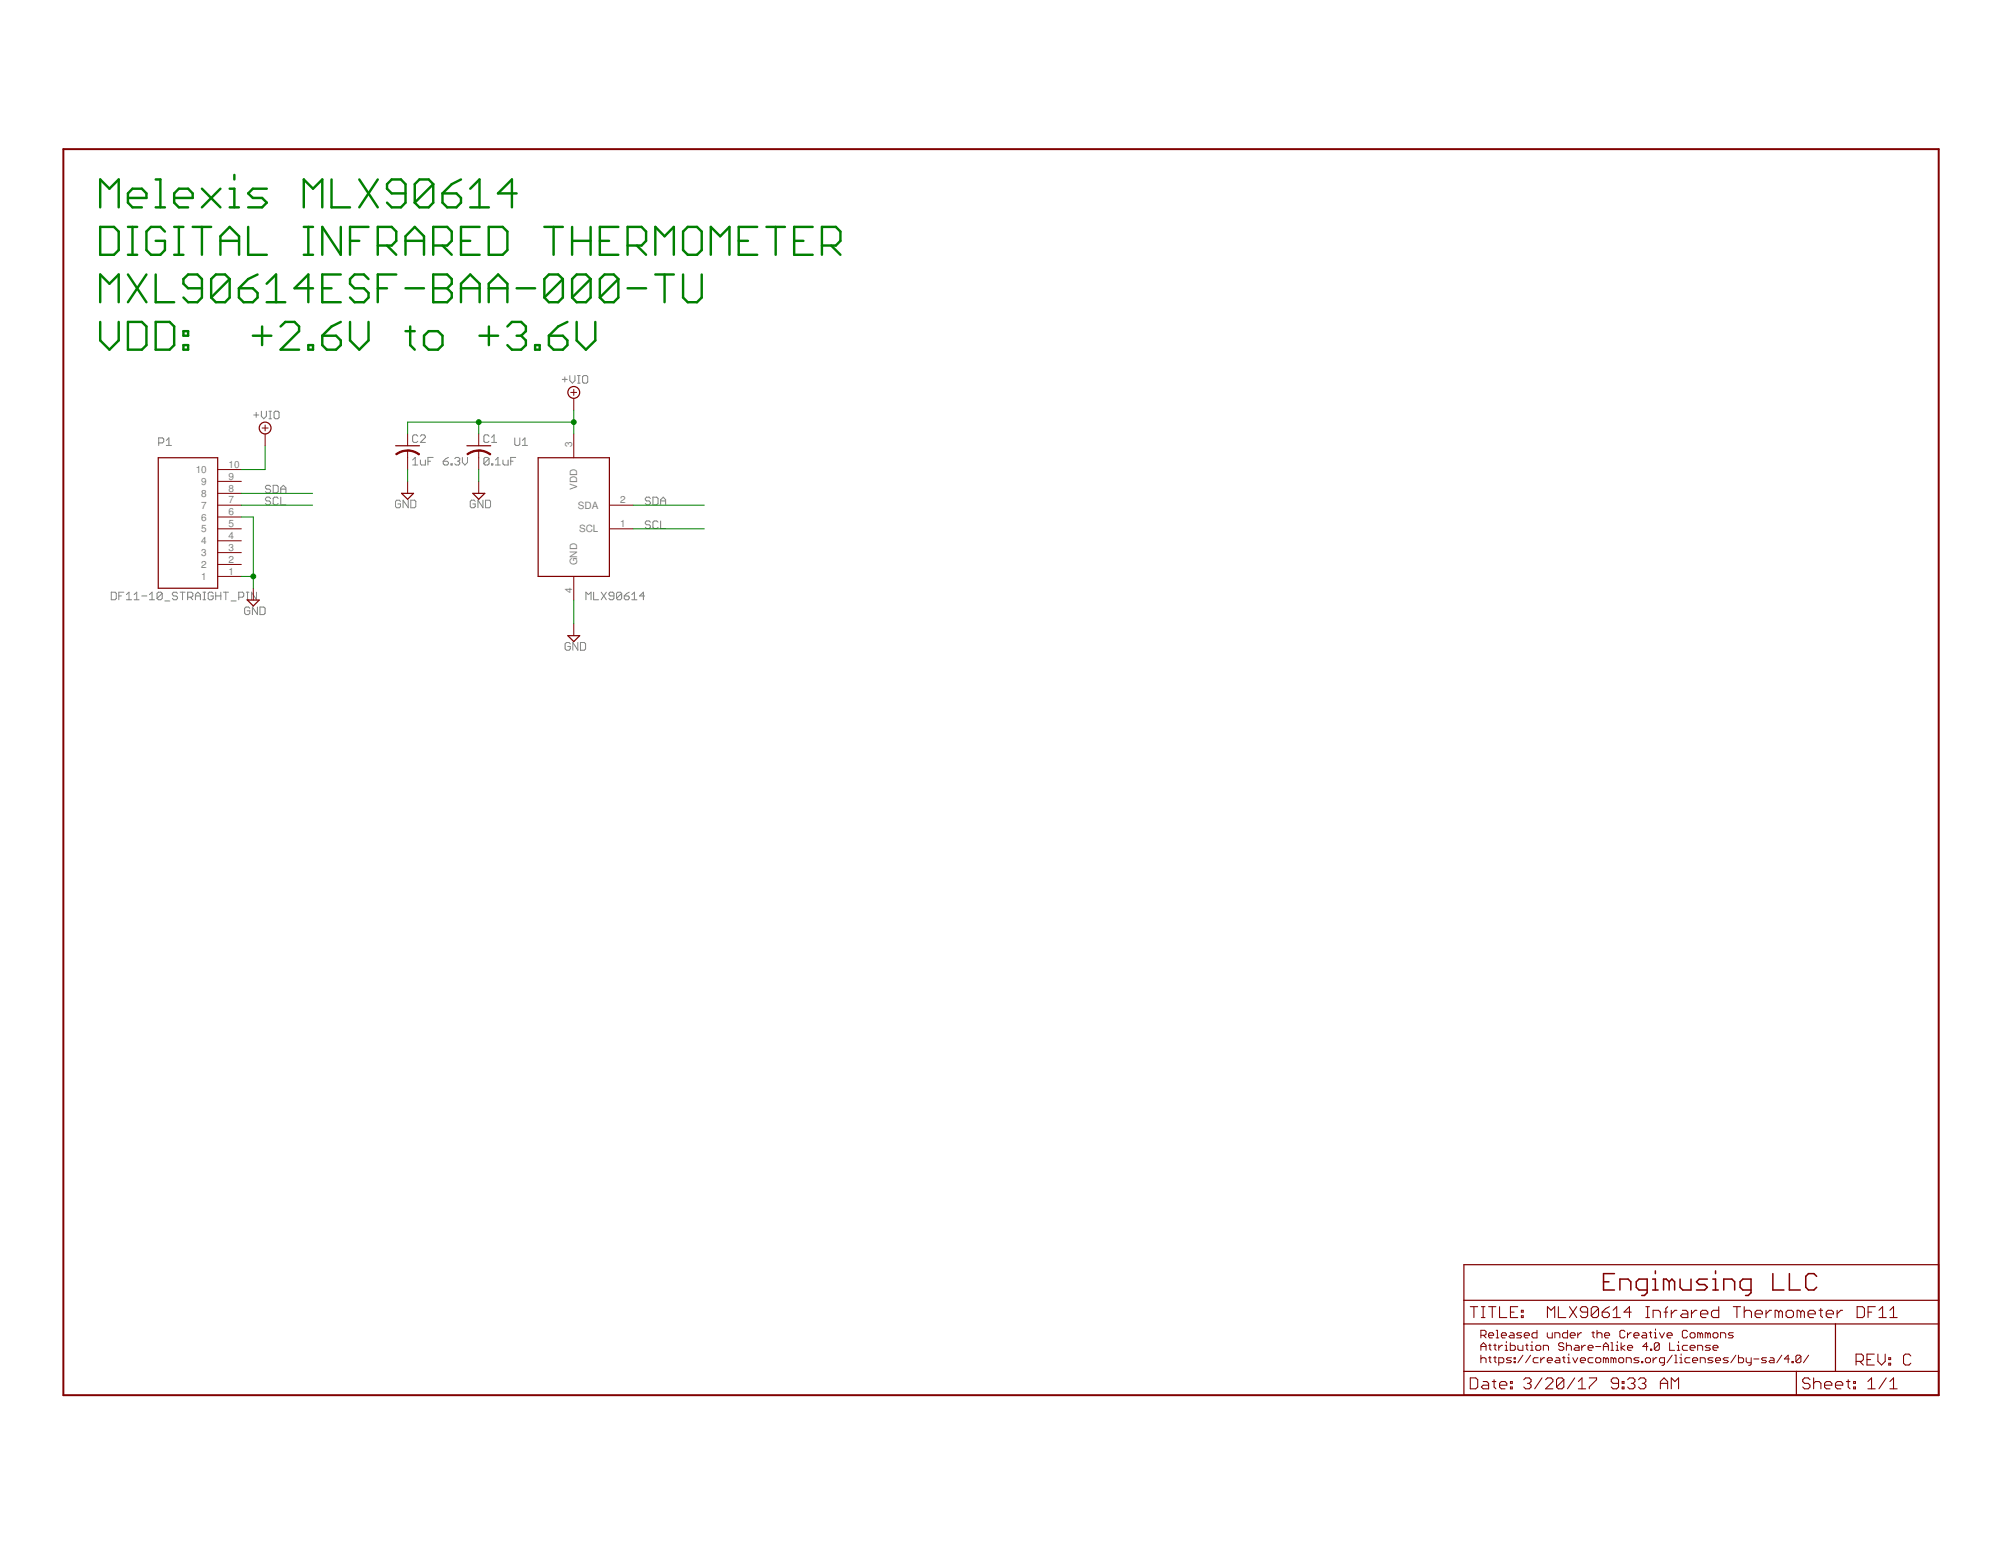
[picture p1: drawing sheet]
<svg xmlns="http://www.w3.org/2000/svg" width="279mm" height="216mm" viewBox="0 0 279 216" stroke-linecap="round" stroke-linejoin="round" font-family="sans-serif">
<defs><g id="words">
<g font-size="1.4" fill="#808080">
<text x="31.9" y="65.3">10</text>
<text x="79.9" y="62.4" transform="rotate(-90 79.9 62.4)">3</text>
<text x="27.3" y="66.1">10</text>
<text x="28.1" y="71">7</text>
<text x="28.1" y="69.4">8</text>
<text x="28.1" y="67.7">9</text>
<text x="31.9" y="72">6</text>
<text x="31.9" y="70.3">7</text>
<text x="31.9" y="68.7">8</text>
<text x="31.9" y="67">9</text>
<text x="80.6" y="68.4" transform="rotate(-90 80.6 68.4)">VDD</text>
<text x="80.7" y="71">SDA</text>
<text x="86.6" y="70.3">2</text>
<text x="28.1" y="77.7">3</text>
<text x="28.1" y="76">4</text>
<text x="28.1" y="74.4">5</text>
<text x="28.1" y="72.7">6</text>
<text x="31.9" y="76.9">3</text>
<text x="31.9" y="75.3">4</text>
<text x="31.9" y="73.6">5</text>
<text x="80.8" y="74.4">SCL</text>
<text x="86.6" y="73.6">1</text>
<text x="28.1" y="81">1</text>
<text x="28.1" y="79.3">2</text>
<text x="31.9" y="80.3">1</text>
<text x="31.9" y="78.6">2</text>
<text x="79.9" y="82.8" transform="rotate(-90 79.9 82.8)">4</text>
<text x="80.6" y="79" transform="rotate(-90 80.6 79)">GND</text>
</g>
</g></defs>
<g fill="none" stroke="#808080" stroke-width=".14">
<path d="M35.4 58h.7M35.8 57.6v.7M36.5 57.4v.7l.3 .4 .4-.4v-.7M37.5 58.5h.4M37.5 57.4h.4M37.7 57.4v1.1M38.3 57.6l.1-.2h.4l.2 .2v.7l-.2 .2h-.4l-.1-.2zM78.5 53h.7M78.9 52.6v.7M79.6 52.5v.6l.3 .4 .4-.4v-.6M80.6 53.5h.4M80.6 52.5h.4"/>
<path d="M80.8 52.5v1M81.3 52.6l.2-.1h.4l.2 .1v.7l-.2 .2h-.4l-.2-.2zM22.2 61.8h.5l.2-.1v-.4l-.2-.1h-.5v1M23.2 62.2h.7M23.2 61.5l.4-.3v1M37.8 69.6l-.2-.2h-.3l-.2 .2v.2l.2 .2h.3l.2 .1v.2l-.2 .2h-.3l-.2-.2M37.8 67.9l-.2-.1h-.3l-.2 .1v.2l.2 .2h.3l.2 .2v.2l-.2 .1h-.3l-.2-.1M38.1 67.8h.6l.1 .1v.8l-.1 .1h-.6zM38.8 69.6l-.1-.2h-.4l-.2 .2v.7l.2 .2h.4l.1-.2M39.2 69.4v1.1h.7M39.2 68.8v-.7l.4-.3 .3 .3v.7M39.2 68.3h.7"/>
<path d="M55.9 70l-.1-.2h-.4l-.2 .2v.7l.2 .2h.4l.1-.2v-.3h-.3M57 69.8v1.1l-.7-1.1v1.1M57.4 69.8h.5l.2 .2v.7l-.2 .2h-.5zM57.6 64.9h.7M57.6 64.2l.4-.3v1M58.3 60.9l-.2-.2h-.3l-.2 .2v.7l.2 .2h.3l.2-.2M58.7 64.2v.6l.2 .1h.5v-.7M58.7 60.9l.2-.2h.3l.2 .2v.2l-.7 .7h.7M59.8 64.4h.3M60.5 63.9h-.7v1M61.9 64.4h.5l.2 .2v.2l-.2 .1h-.3l-.2-.1zM62.6 63.9l-.3 .2-.4 .3"/>
<path d="M63 64.8h.1v.1h-.1zM63.5 64.1l.2-.2h.3l.2 .2v.1l-.2 .2M63.9 64.4h.1M64 64.4l.2 .2v.2l-.2 .1h-.3l-.2-.1M64.6 63.9v.7l.3 .3 .4-.3v-.7M66.4 70l-.2-.2h-.4l-.1 .2v.7l.1 .2h.4l.2-.2v-.3h-.4M67.4 69.8v1.1l-.7-1.1v1.1M67.8 69.8h.5l.2 .2v.7l-.2 .2h-.5zM68.3 64.1v.7l-.2 .1h-.4l-.1-.1M68.3 60.9l-.2-.2h-.4l-.1 .2v.7l.1 .2h.4l.2-.2M68.3 64.1l-.2-.2h-.4l-.1 .2v.7M68.3 64.1l-.7 .7"/>
<path d="M68.6 64.8h.2v.1h-.2zM68.6 61.8h.7M68.6 61.1l.4-.4v1.1M69.2 64.9h.7M69.2 64.2l.3-.3v1M70.2 64.2v.6l.2 .1h.6v-.7M71.3 64.4h.3M71.9 61.2v.8l.2 .2h.3l.2-.2v-.8M72 63.9h-.7v1M72.9 62.2h.8M72.9 61.5l.4-.3v1M90.8 72.9l-.2-.2h-.3l-.2 .2v.2l.2 .2h.3l.2 .1v.2l-.2 .2h-.3l-.2-.2"/>
<path d="M90.8 69.6l-.2-.2h-.3l-.2 .2v.2l.2 .2h.3l.2 .1v.2l-.2 .2h-.3l-.2-.2M91.2 69.4h.5l.2 .2v.7l-.2 .2h-.5zM91.9 72.9l-.2-.2h-.3l-.2 .2v.7l.2 .2h.3l.2-.2M92.2 72.7v1.1h.7M92.2 70.5v-.7l.4-.4 .3 .4v.7M92.2 70h.7M15.5 82.7h.6l.1 .2v.7l-.1 .2h-.6zM16.6 83.2h.4M17.3 82.7h-.7v1.1M17.7 83.8h.7M17.7 83l.3-.3v1.1M18.7 83.8h.7"/>
<path d="M18.7 83l.4-.3v1.1M19.8 83.2h.7M20.9 83.8h.7M20.9 83l.3-.3v1.1M22.6 82.9v.7l-.1 .2h-.4l-.2-.2M22.6 82.9l-.1-.2h-.4l-.2 .2v.7M22.6 82.9l-.7 .7M23 83.9h.7M24.8 82.9l-.2-.2h-.3l-.2 .2v.1l.2 .2h.3l.2 .2v.2l-.2 .2h-.3l-.2-.2M25.1 82.7h.7M25.5 82.7v1.1M26.2 83.4h.5l.2-.2v-.3l-.2-.2h-.5v1.1"/>
<path d="M26.6 83.4l.3 .4M27.3 83.2h.7M27.3 83.8v-.8l.3-.3 .4 .3v.8M28.3 83.8h.4M28.3 82.7h.4M28.5 82.7v1.1M29.8 82.9l-.2-.2h-.4l-.1 .2v.7l.1 .2h.4l.2-.2v-.4h-.4M30.1 83.2h.7M30.1 82.7v1.1M30.8 82.7v1.1M31.2 82.7h.7M31.5 82.7v1.1"/>
<path d="M32.3 83.9h.7M33.3 83.4h.6l.1-.2v-.3l-.1-.2h-.6v1.1M34.4 83.8h.4M34.4 82.7h.4M34.6 82.7v1.1M34.9 84.9l-.2-.1h-.3l-.2 .1v.7l.2 .2h.3l.2-.2v-.3h-.4M35.8 82.7v1.1l-.7-1.1v1.1M35.9 84.8v1l-.7-1v1M36.3 84.8h.5l.2 .1v.7l-.2 .2h-.5zM79.6 89.9l-.1-.2h-.4l-.2 .2v.7l.2 .2h.4l.1-.2v-.3h-.3M80.7 89.7v1.1l-.7-1.1v1.1M81 89.7h.6l.2 .2v.7l-.2 .2h-.6z"/>
<path d="M81.8 83.8v-1.1l.4 .3 .3-.3v1.1M82.9 82.7v1.1h.7M83.9 82.7l.8 1.1M84.7 82.7l-.8 1.1M85.7 83.2h-.5l-.2-.2v-.1l.2-.2h.4l.1 .2v.7l-.1 .2h-.4l-.2-.2M86.8 82.9v.7l-.2 .2h-.3l-.2-.2M86.8 82.9l-.2-.2h-.3l-.2 .2v.7M86.8 82.9l-.7 .7M87.2 83.2h.5l.2 .2v.2l-.2 .2h-.4l-.1-.2zM87.9 82.7l-.7 .5M88.2 83.8h.7M88.2 83l.4-.3v1.1"/>
<path d="M90 83.2h-.7l.5-.5v1.1"/>
</g>
<path d="M8.8 20.8h261.9v174h-261.9z" fill="none" stroke="#800000" stroke-width=".28"/>
<g fill="none" stroke="#800000" stroke-width=".17">
<path d="M22.1 63.9h8.3v18.2h-8.3zM55.2 62.3h3.4M56.1 68.9h1.6l-.8 .8zM65.2 62.3h3.3M66 68.9h1.7l-.9 .8zM75.1 63.9h10v16.6h-10zM34.5 83.8h1.7l-.8 .8zM79.3 88.8h1.6l-.8 .8zM204.4 176.6h66.3v18.2h-66.3zM204.4 184.9h66.3M204.4 191.5h66.3M204.4 181.6h66.3"/>
<path d="M250.8 191.5v3.3M256.3 184.9v6.6"/>
<circle cx="37" cy="59.8" r=".83"/>
<circle cx="80.1" cy="54.8" r=".83"/>
</g>
<g fill="none" stroke="#800000" stroke-width=".14">
<path d="M36.6 59.8h.8M37 59.4v.8M79.7 54.8h.8M80.1 54.4v.8M80.1 55.6v1.7M30.4 73.9h3.3M30.4 70.5h3.3M30.4 78.8h3.3M30.4 77.2h3.3M30.4 75.5h3.3M30.4 72.2h3.3M30.4 68.9h3.3"/>
<path d="M30.4 67.2h3.3M30.4 65.6h3.3M37 60.6v1.7M56.9 60.6v1.7M56.9 62.9v2.7M56.9 67.2v1.7M66.8 60.6v1.7M66.8 62.9v2.7M66.8 67.2v1.7M80.1 60.6v3.3M85.1 73.9h3.3M85.1 70.5h3.3"/>
<path d="M30.4 80.5h3.3M35.4 82.1v1.7M80.1 80.5v3.3M80.1 87.1v1.7M206.8 186.5h.5l.2-.2v-.4l-.2-.1h-.5v1M206.8 188.6v-.7l.3-.4 .4 .4v.7M206.8 189.3v1M206.8 189.8l.1-.2h.4l.2 .2v.5M206.8 188h.7M207.1 186.5l.4 .3M207.9 186.5h.7v-.2l-.2-.2h-.4l-.1 .2v.3l.1 .2h.4M207.9 187.9h.3"/>
<path d="M207.9 189.6h.3M208 187.7v.7l.2 .2M208 189.4v.7l.2 .2M208.6 187.9h.3M208.6 189.6h.3M208.7 187.7v.7l.2 .2M208.7 189.4v.7l.2 .2M208.9 185.8h.2v1M208.9 186.8h.4M209.3 187.9v.7M209.3 190.3h.5l.2-.2v-.3l-.2-.2h-.5v1.1M209.6 186.5h.7v-.2l-.1-.2h-.4l-.2 .2v.3l.2 .2h.4"/>
<path d="M209.8 187.9h-.2l-.3 .3M210.2 187.9h.1v.7M210.2 188.6h.3M210.3 187.3v.2M210.9 186.1h.3l.2 .2v.5h-.5l-.2-.2 .2-.1h.5M210.9 187.5v1.1h.5l.2-.2v-.4l-.2-.1h-.5M211.1 189.6h-.6l-.2 .2 .2 .2h.4l.2 .1-.2 .2h-.6M211.4 189.6h.2v.2h-.2zM211.4 190.1h.2v.2h-.2zM211.9 187.9v.5l.2 .2h.5v-.7M212.5 186.1h-.6l-.1 .2 .1 .2h.4l.2 .1-.2 .2h-.5M212.6 189.3l-.7 1"/>
<path d="M212.8 186.5h.8v-.2l-.2-.2h-.4l-.2 .2v.3l.2 .2h.4M213 187.9h.4M213.2 187.7v.7l.2 .2M213.7 187.9h.2v.7M213.7 188.6h.4M213.7 189.3l-.7 1M213.9 187.3v.2M214.6 185.8v1h-.5l-.2-.2v-.3l.2-.2h.5M214.6 187.9h.4l.1 .1v.4l-.1 .2h-.4l-.2-.2v-.4zM214.8 189.6h-.6l-.1 .2v.3l.1 .2h.6M215.1 189.6v.7M215.5 188.6v-.7h.5l.2 .1v.6"/>
<path d="M215.7 189.6h-.2l-.4 .4M216 186.1v.5l.2 .2h.5v-.7M216 190h.7v-.2l-.1-.2h-.4l-.2 .2v.3l.2 .2h.4M217.1 186.8v-.7h.5l.2 .2v.5M217.3 189.6h.3l.2 .2v.5h-.5l-.2-.2 .2-.1h.5M218.2 189.6h.3M218.4 187.7l-.2-.2h-.4l-.2 .2v.2l.2 .1h.4l.2 .2v.2l-.2 .2h-.4l-.2-.2M218.4 189.4v.7l.1 .2M218.7 188l.2-.1h.3l.2 .1v.6M218.7 187.5v1.1M218.9 185.8v1h-.5l-.2-.2v-.3l.2-.2h.5M218.9 189.6h.2v.7"/>
<path d="M218.9 190.3h.3M219.1 189.1v.2M219.2 186.5h.7v-.2l-.1-.2h-.4l-.2 .2v.3l.2 .2h.4M219.6 189.6l.3 .7 .4-.7M219.9 187.9h.4l.2 .1v.6h-.6l-.1-.2 .1-.2h.6M220.3 186.1v.7M220.7 190h.7v-.2l-.2-.2h-.3l-.2 .2v.3l.2 .2h.3M220.8 186.1h-.1l-.4 .4M220.9 187.9v.7M221.4 187.9h-.2l-.3 .3M221.7 188.2h.7v-.2l-.1-.1h-.4l-.2 .1v.4l.2 .2h.4M222.3 186.1h.3"/>
<path d="M222.4 185.9v.7l.2 .2M222.4 189.6h-.5l-.2 .2v.3l.2 .2h.5M222.8 188h.7M223 189.6h.3l.2 .2v.3l-.2 .2h-.3l-.2-.2v-.3zM223 186.3l.2-.2h.3l.2 .2v.5M223 185.8v1M223.9 188h.7M223.9 188.6v-.7l.3-.4 .4 .4v.7M224 186.5h.7v-.2l-.1-.2h-.4l-.2 .2v.3l.2 .2h.4M224.2 189.8l-.2-.2h-.1v.7M224.2 189.8l.2-.2 .2 .2v.5M224.2 189.8v.5"/>
<path d="M224.9 188.6h.4M224.9 187.5h.2v1.1M225.3 189.8l-.2-.2h-.2v.7M225.3 189.8v.5M225.3 189.8l.2-.2 .1 .2v.5M225.7 187.9h.1v.7M225.7 188.6h.3M225.8 187.3v.2M226.2 189.6h.3l.2 .2v.3l-.2 .2h-.3l-.2-.2v-.3zM226.4 187.5v1.1M226.9 185.9l-.2-.1h-.3l-.2 .1v.7l.2 .2h.3l.2-.2M226.9 187.9l-.5 .3 .5 .4"/>
<path d="M227.1 190.3v-.7h.5l.2 .2v.5M227.2 186.1v.7M227.2 188.2h.8v-.2l-.2-.1h-.4l-.2 .1v.4l.2 .2h.4M227.8 186.1h-.2l-.4 .4M228.1 186.5h.8v-.2l-.2-.2h-.4l-.2 .2v.3l.2 .2h.4M228.9 189.6h-.6l-.2 .2 .2 .2h.4l.2 .1-.2 .2h-.6M229.2 190.1h.2v.2h-.2zM229.4 186.1h.3l.2 .2v.5h-.5l-.2-.2 .2-.1h.5M229.7 189.8l.2-.2h.4l.2 .2v.3l-.2 .2h-.4l-.2-.2zM230.1 188h-.7l.5-.5v1.1M230.3 186.1h.3M230.5 185.9v.7l.1 .2"/>
<path d="M230.5 188.4h.1v.2h-.1zM230.8 189.6v.7M231 186.8h.4M231 186.1h.2v.7M231.2 185.6v.2M231.4 189.6h-.2l-.4 .4M231.7 187.7v.7l-.2 .2h-.3l-.2-.2M231.7 187.7l-.2-.2h-.3l-.2 .2v.7M231.7 187.7l-.7 .7M231.7 186.1l.4 .7 .3-.7M232.4 190.3h-.5l-.2-.2v-.3l.2-.2h.5v.9l-.2 .2h-.1M232.8 186.5h.7v-.2l-.2-.2h-.3l-.2 .2v.3l.2 .2h.3"/>
<path d="M233.1 187.5v1.1h.7M233.5 189.3l-.7 1M233.8 190.3h.4M233.8 189.3h.2v1M234.2 187.9h.2v.7M234.2 188.6h.3M234.4 187.3v.2M234.5 189.6h.2v.7M234.5 190.3h.4M234.7 189.1v.2M235.6 185.9l-.2-.1h-.3l-.2 .1v.7l.2 .2h.3l.2-.2M235.6 187.9h-.5l-.2 .1v.4l.2 .2h.5"/>
<path d="M236 189.6h-.6l-.1 .2v.3l.1 .2h.6M236 188.2h.7v-.2l-.2-.1h-.3l-.2 .1v.4l.2 .2h.3M236.2 186.1h.3l.2 .2v.3l-.2 .2h-.3l-.2-.2v-.3zM236.3 190h.7v-.2l-.1-.2h-.4l-.2 .2v.3l.2 .2h.4M237 188.6v-.7h.6l.1 .1v.6M237.4 186.3l-.2-.2h-.2v.7M237.4 186.3v.5M237.4 190.3v-.7h.5l.2 .2v.5M237.4 186.3l.2-.2 .1 .2v.5M238.5 186.3l-.2-.2h-.2v.7M238.5 186.3v.5M238.5 186.3l.2-.2 .1 .2v.5"/>
<path d="M238.8 187.9h-.5l-.2 .1 .2 .2h.4l.1 .2-.1 .2h-.6M239.2 188.2h.7v-.2l-.2-.1h-.3l-.2 .1v.4l.2 .2h.3M239.2 189.6h-.5l-.2 .2 .2 .2h.3l.2 .1-.2 .2h-.5M239.4 186.1h.3l.2 .2v.3l-.2 .2h-.3l-.2-.2v-.3zM239.5 190h.7v-.2l-.1-.2h-.4l-.2 .2v.3l.2 .2h.4M240.2 186.8v-.7h.6l.2 .2v.5M241.3 189.6h-.5l-.2 .2 .2 .2h.3l.2 .1-.2 .2h-.5M242 186.1h-.5l-.2 .2 .2 .2h.4l.1 .1-.1 .2h-.6M242.4 189.3l-.7 1M242.7 189.3v1h.6l.2-.2v-.3l-.2-.2h-.6M243.8 189.6v.5l.2 .2h.5M244.5 189.6v.9l-.2 .2h-.1"/>
<path d="M244.9 189.8h.7M246.7 189.6h-.6l-.1 .2 .1 .2h.4l.2 .1-.2 .2h-.5M247.2 189.6h.3l.2 .2v.5h-.5l-.2-.2 .2-.1h.5M248.8 189.3l-.7 1M249.9 189.8h-.7l.5-.5v1M250.2 190.1h.2v.2h-.2zM251.5 189.4v.7l-.2 .2h-.4l-.1-.2M251.5 189.4l-.2-.1h-.4l-.1 .1v.7M251.5 189.4l-.7 .7M252.5 189.3l-.7 1"/>
</g>
<g fill="#800000" stroke="#800000" stroke-width=".14">
<path d="M66.8 62.8a2.82 2.82 0 0 1 1.7 .6l-.1 .1a2.64 2.64 0 0 0-1.6-.5z" fill-rule="evenodd"/>
<path d="M65.2 63.4a2.6 2.6 0 0 1 1.6-.6v.2a2.6 2.6 0 0 0-1.5 .5z" fill-rule="evenodd"/>
<path d="M56.9 62.8a2.82 2.82 0 0 1 1.7 .6l-.1 .1a2.64 2.64 0 0 0-1.6-.5z" fill-rule="evenodd"/>
<path d="M55.2 63.4a2.6 2.6 0 0 1 1.7-.6v.2a2.6 2.6 0 0 0-1.5 .5z" fill-rule="evenodd"/>
</g>
<g fill="none" stroke="#800000" stroke-width=".15">
<path d="M205.3 192.4h.8l.2 .3v1l-.2 .3h-.8zM205.3 182.5h1M205.8 182.5v1.5M206.8 182.5h.5M206.8 184h.5M207.1 192.9h.5l.3 .3v.8h-.8l-.3-.3 .3-.3h.8M207.1 182.5v1.5M207.9 182.5h1M208.4 192.9h.5M208.4 182.5v1.5M208.6 192.7v1l.3 .3M209.4 193.4h1v-.2l-.3-.3h-.5l-.2 .3v.5l.2 .3h.5"/>
<path d="M209.4 182.5v1.5h1M210.9 193.7h.3v.3h-.3zM210.9 192.9h.3v.3h-.3zM210.9 183.2h.5M211.9 182.5h-1v1.5h1M212.4 183.7h.3v.3h-.3zM212.4 183h.3v.2h-.3zM212.8 192.7l.2-.3h.5l.3 .3v.2l-.3 .3M213.3 193.2h.2M213.5 193.2l.3 .2v.3l-.3 .3h-.5l-.2-.3M215.3 192.4l-1 1.6M215.8 192.7l.3-.3h.5l.2 .3v.2l-1 1.1h1"/>
<path d="M216.1 184v-1.5l.5 .5 .5-.5v1.5M217.6 182.5v1.5h1M218.4 192.7v1l-.3 .3h-.5l-.3-.3M218.4 192.7l-.3-.3h-.5l-.3 .3v1M218.4 192.7l-1.1 1M219.1 182.5l1.1 1.5M219.9 192.4l-1 1.6M220.2 182.5l-1.1 1.5M220.4 194h1M220.4 192.9l.5-.5v1.6M221.7 183.2h-.8l-.2-.2v-.3l.2-.2h.5l.3 .2v1l-.3 .3h-.5l-.2-.3M221.9 192.4h1v.3l-1 1v.3"/>
<path d="M223.2 182.7l-.3-.2h-.5l-.2 .2v1M223.2 182.7v1l-.3 .3h-.5l-.2-.3M223.2 182.7l-1 1M223.7 183.2h.8l.2 .3v.2l-.2 .3h-.5l-.3-.3zM224.7 182.5l-.5 .2-.5 .5M225.2 184h1.1M225.2 183l.5-.5v1.5M226 193.2h-.8l-.2-.3v-.2l.2-.3h.5l.3 .3v1l-.3 .3h-.5l-.2-.3M226.5 193.7h.3v.3h-.3zM226.5 192.9h.3v.3h-.3zM227.3 192.7l.2-.3h.5l.3 .3v.2l-.3 .3M227.8 193.2h.2"/>
<path d="M227.8 183.2h-1l.7-.7v1.5M228 193.2l.3 .2v.3l-.3 .3h-.5l-.2-.3M228.8 192.7l.2-.3h.6l.2 .3v.2l-.2 .3M229.3 193.2h.3M229.6 193.2l.2 .2v.3l-.2 .3h-.6l-.2-.3M229.8 182.5h.5M229.8 184h.5M230.1 182.5v1.5M230.8 184v-1h.8l.2 .2v.8M231.8 193.2h1.1M231.8 194v-1.1l.5-.5 .6 .5v1.1M232.3 183.2h.6"/>
<path d="M232.9 182.5l-.3 .2v1.3M233.4 183v1M233.4 194v-1.6l.5 .5 .5-.5v1.6M234.1 183h-.2l-.5 .5M234.9 183h.5l.3 .2v.8h-.8l-.2-.3 .2-.2h.8M236.2 183v1M236.9 183h-.2l-.5 .5M237.4 183.5h1.1v-.3l-.3-.2h-.5l-.3 .2v.5l.3 .3h.5M240 182.5v1.5h-.8l-.2-.3v-.5l.2-.2h.8M242 182.5h1M242.5 182.5v1.5M243.5 183.2l.3-.2h.5l.3 .2v.8"/>
<path d="M243.5 182.5v1.5M245.1 183.5h1v-.3l-.3-.2h-.5l-.2 .2v.5l.2 .3h.5M246.6 183v1M247.4 183h-.3l-.5 .5M248.4 183.2l-.3-.2h-.2v1M248.4 183.2v.8M248.4 183.2l.2-.2 .3 .2v.8M249.6 183h.6l.2 .2v.5l-.2 .3h-.6l-.2-.3v-.5zM251.4 183.2l-.2-.2h-.3v1M251.4 183.2v.8M251.4 183.2l.3-.2 .2 .2v.8M252.5 183.5h1v-.3l-.3-.2h-.5l-.2 .2v.5l.2 .3h.5"/>
<path d="M252.7 192.7l-.2-.3h-.5l-.3 .3v.2l.3 .3h.5l.2 .2v.3l-.2 .3h-.5l-.3-.3M253.2 193.2l.3-.3h.5l.3 .3v.8M253.2 192.4v1.6M254 183h.5M254.2 182.7v1l.3 .3M254.8 193.4h1v-.2l-.3-.3h-.5l-.2 .3v.5l.2 .3h.5M255 183.5h1v-.3l-.2-.2h-.6l-.2 .2v.5l.2 .3h.6M256.3 193.4h1v-.2l-.3-.3h-.5l-.2 .3v.5l.2 .3h.5M256.5 183v1M257.3 183h-.3l-.5 .5M257.8 192.9h.5M258.1 192.7v1l.2 .3"/>
<path d="M258.8 193.7h.3v.3h-.3zM258.8 192.9h.3v.3h-.3zM259.2 190.1h.7l.3-.2v-.5l-.3-.3h-.7v1.5M259.3 182.5h.8l.2 .2v1l-.2 .3h-.8zM259.7 190.1l.5 .5M260.7 189.9h.5M260.8 194h1M260.8 192.9l.5-.5v1.6M260.8 183.2h.5M261.7 189.1h-1v1.5h1M261.9 182.5h-1.1v1.5M262.2 189.1v1l.5 .5 .5-.5v-1"/>
<path d="M262.4 184h1M262.4 183l.5-.5v1.5M263.4 192.4l-1 1.6M263.7 190.4h.3v.2h-.3zM263.7 189.6h.3v.3h-.3zM263.9 194h1M263.9 192.9l.5-.5v1.6M263.9 183l.5-.5v1.5M263.9 184h1M266.8 189.4l-.2-.3h-.6l-.2 .3v1l.2 .2h.6l.2-.2"/>
</g>
<g fill="none" stroke="#800000" stroke-width=".21">
<path d="M223.9 179h.8M225.4 177.9h-1.5v2.2h1.5M230.8 178.6h.3v1.5M231.1 177.5v.4M233.1 179l-.4-.4h-.4v1.5M233.1 179v1.1M233.1 179l.3-.4 .4 .4v1.1M234.6 178.6v1.2l.4 .3h1.1v-1.5M238.4 178.6h-1.1l-.4 .4 .4 .4h.7l.4 .4-.4 .3h-1.1M239.2 178.6h.3v1.5M239.5 177.5v.4M247.5 177.9v2.2h1.6"/>
<path d="M249.9 177.9v2.2h1.5M253.7 178.2l-.4-.3h-.8l-.4 .3v1.6l.4 .3h.8l.4-.3M226.2 180.1v-1.5h1.1l.4 .4v1.1M230 180.1h-1.1l-.4-.3v-.8l.4-.4h1.1v1.9l-.4 .4h-.4M230.8 180.1h.7M239.2 180.1h.7M240.7 180.1v-1.5h1.1l.4 .4v1.1M244.5 180.1h-1.1l-.4-.3v-.8l.4-.4h1.1v1.9l-.4 .4h-.4"/>
</g>
<g fill="none" stroke="#008000" stroke-width=".34">
<path d="M14 29v-3.9l1.3 1.3 1.3-1.3v3.9M14 31.7h1.9l.7 .6v2.6l-.7 .7h-1.9zM17.9 27.6h2.5v-.6l-.6-.6h-1.3l-.6 .6v1.3l.6 .7h1.3M17.9 35.6h1.3M17.9 31.7h1.3M17.9 38.3l2.5 3.9M18.5 31.7v3.9M20.4 38.3l-2.5 3.9M21.7 29h1.3M21.7 25.1h.7v3.9M21.7 38.3v3.9h2.6M23 32.3l-.6-.6h-1.3l-.7 .6v2.6l.7 .7h1.3l.6-.7v-1.3h-1.3"/>
<path d="M24.3 27.6h2.6v-.6l-.6-.6h-1.3l-.7 .6v1.3l.7 .7h1.3M24.3 35.6h1.3M24.3 31.7h1.3M25 31.7v3.9M26.9 31.7h2.6M28.2 26.4l2.6 2.6M28.2 31.7v3.9M30.8 26.4l-2.6 2.6M30.8 33.6h2.6M30.8 35.6v-2.6l1.3-1.3 1.3 1.3v2.6M32.1 29h1.3M32.1 26.4h.6v2.6"/>
<path d="M32.1 39v2.6l-.7 .6h-1.3l-.6-.6M32.1 39l-.7-.7h-1.3l-.6 .7v2.6M32.1 39l-2.6 2.6M32.7 24.4v.7M34.6 31.7v3.9h2.7M36 38.3l-1.4 .7-1.2 1.3M37.2 39.6l1.3-1.3v3.9M37.3 26.4h-2l-.7 .6 .7 .6h1.3l.7 .7-.7 .7h-2M42.4 29v-3.9l1.3 1.3 1.3-1.3v3.9M42.4 35.6h1.3M42.4 31.7h1.3M43.1 31.7v3.9"/>
<path d="M46.3 25.1v3.9h2.6M47.6 31.7v3.9l-2.6-3.9v3.9M47.6 38.3h-2.6v3.9h2.6M48.9 33.6h1.3M50.2 25.1l2.5 3.9M51.5 31.7h-2.6v3.9M51.5 39l-.7-.7h-1.3l-.6 .7v.6l.6 .7h1.3l.7 .6v.7l-.7 .6h-1.3l-.6-.6M52.7 25.1l-2.5 3.9M52.7 34.3h2l.6-.7v-1.3l-.6-.6h-2v3.9M54 34.3l1.3 1.3M55.3 38.3h-2.6v3.9M56.6 27h-1.9l-.7-.6v-.7l.7-.6h1.3l.6 .6v2.6l-.6 .7h-1.3l-.7-.7"/>
<path d="M56.6 35.6v-2.6l1.3-1.3 1.3 1.3v2.6M56.6 33.6h2.6M60.5 25.7v2.6l-.6 .7h-1.3l-.7-.7M60.5 25.7l-.6-.6h-1.3l-.7 .6v2.6M60.5 34.3h1.9l.7-.7v-1.3l-.7-.6h-1.9v3.9M60.5 38.3h1.9l.7 .7v.6l-.7 .7 .7 .6v.7l-.7 .6h-1.9zM60.5 25.7l-2.6 2.6M61.8 27h1.9l.7 .6v.7l-.7 .7h-1.3l-.6-.7zM61.8 34.3l1.3 1.3M64.4 25.1l-1.3 .6-1.3 1.3M64.4 33.6h1.3M65.7 29h2.6"/>
<path d="M65.7 26.4l1.3-1.3v3.9M67 31.7h-2.6v3.9h2.6M68.2 31.7h2l.6 .6v2.6l-.6 .7h-2zM72.1 27h-2.6l2-1.9v3.9M76 31.7h2.6M77.3 31.7v3.9M78.6 39v2.6l-.7 .6h-1.3l-.6-.6M78.6 39l-.7-.7h-1.3l-.6 .7v2.6M78.6 39l-2.6 2.6M79.9 33.6h2.6M79.9 31.7v3.9M82.5 39l-.7-.7h-1.3l-.6 .7v2.6"/>
<path d="M82.5 31.7v3.9M82.5 39v2.6l-.7 .6h-1.3l-.6-.6M82.5 39l-2.6 2.6M83.8 33.6h1.2M86.3 31.7h-2.5v3.9h2.5M86.3 39l-.6-.7h-1.3l-.6 .7v2.6M86.3 39v2.6l-.6 .6h-1.3l-.6-.6M86.3 39l-2.5 2.6M87.6 34.3h2l.6-.7v-1.3l-.6-.6h-2v3.9M88.9 34.3l1.3 1.3M91.5 35.6v-3.9l1.3 1.3 1.3-1.3v3.9M91.5 38.3h2.6"/>
<path d="M92.8 38.3v3.9M95.4 32.3l.6-.6h1.3l.7 .6v2.6l-.7 .7h-1.3l-.6-.7zM95.4 38.3v3.3l.6 .6h1.3l.7-.6v-3.3M99.3 35.6v-3.9l1.3 1.3 1.3-1.3v3.9M103.1 33.6h1.3M105.7 31.7h-2.6v3.9h2.6M107 31.7h2.6M108.3 31.7v3.9M110.9 33.6h1.3M113.5 31.7h-2.6v3.9h2.6M114.8 34.3h1.9l.6-.7v-1.3l-.6-.6h-1.9v3.9M116.1 34.3l1.2 1.3"/>
<path d="M14 42.2v-3.9l1.3 1.3 1.3-1.3v3.9M14 45v2.5l1.3 1.3 1.3-1.3v-2.5M17.9 45h1.9l.6 .6v2.6l-.6 .6h-1.9zM21.7 45h2l.6 .6v2.6l-.6 .6h-2zM25.6 46.2h.7v.7h-.7zM25.6 48.2h.7v.6h-.7zM28.2 40.3h-1.9l-.7-.7v-.6l.7-.7h1.3l.6 .7v2.6l-.6 .6h-1.3l-.7-.6M33.4 40.3h1.9l.7 .6v.7l-.7 .6h-1.3l-.6-.6zM35.3 46.9h2.6M36.6 45.6v2.6M37.2 42.2h2.6M39.2 45.6l.6-.6h1.3l.7 .6v.6l-2.6 2.6h2.6"/>
<path d="M43.1 48.2h.6v.6h-.6zM43.7 40.3h-2.6l2-2v3.9M45 46.9h1.9l.7 .6v.7l-.7 .6h-1.3l-.6-.6zM45 40.3h1.3M47.6 45l-1.3 .6-1.3 1.3M48.9 45v2.5l1.3 1.3 1.3-1.3v-2.5M52.7 40.3h1.3M56.6 40.3h2.6M56.6 46.2h1.3M57.3 45.6v2.6l.6 .6M59.2 46.9l.7-.7h1.3l.6 .7v1.3l-.6 .6h-1.3l-.7-.6zM60.5 40.3h1.9"/>
<path d="M64.4 42.2v-2.6l1.3-1.3 1.3 1.3v2.6M64.4 40.3h2.6M67 46.9h2.6M68.2 42.2v-2.6l1.4-1.3 1.2 1.3v2.6M68.2 40.3h2.6M68.3 45.6v2.6M70.8 45.6l.7-.6h1.3l.6 .6v.6l-.6 .7M72.1 40.3h2.6M72.1 46.9h.7M72.8 46.9l.6 .6v.7l-.6 .6h-1.3l-.7-.6M74.7 48.2h.7v.6h-.7zM76.6 46.9h2l.6 .6v.7l-.6 .6h-1.3l-.7-.6z"/>
<path d="M79.2 45l-1.3 .6-1.3 1.3M80.5 45v2.5l1.3 1.3 1.3-1.3v-2.5M87.6 40.3h2.6"/>
</g>
<g fill="none" stroke="#008000" stroke-width=".14">
<path d="M66.8 58.9v1.7M80.1 57.3v3.3M80.1 58.9h-23.2v1.7M33.7 72.2h1.7v9.9M33.7 70.5h9.9M33.7 68.9h9.9M37 62.3v3.3h-3.3M56.9 65.6v1.6M66.8 65.6v1.6M88.4 73.9h9.9M88.4 70.5h9.9M33.7 80.5h1.7"/>
<path d="M80.1 83.8v3.3"/>
</g>
<g fill="#008000" stroke="#008000" stroke-width=".14">
<circle cx="35.4" cy="80.5" r=".34"/>
<circle cx="80.1" cy="58.9" r=".34"/>
<circle cx="66.8" cy="58.9" r=".34"/>
</g>
<use href="#words"/>
</svg>
